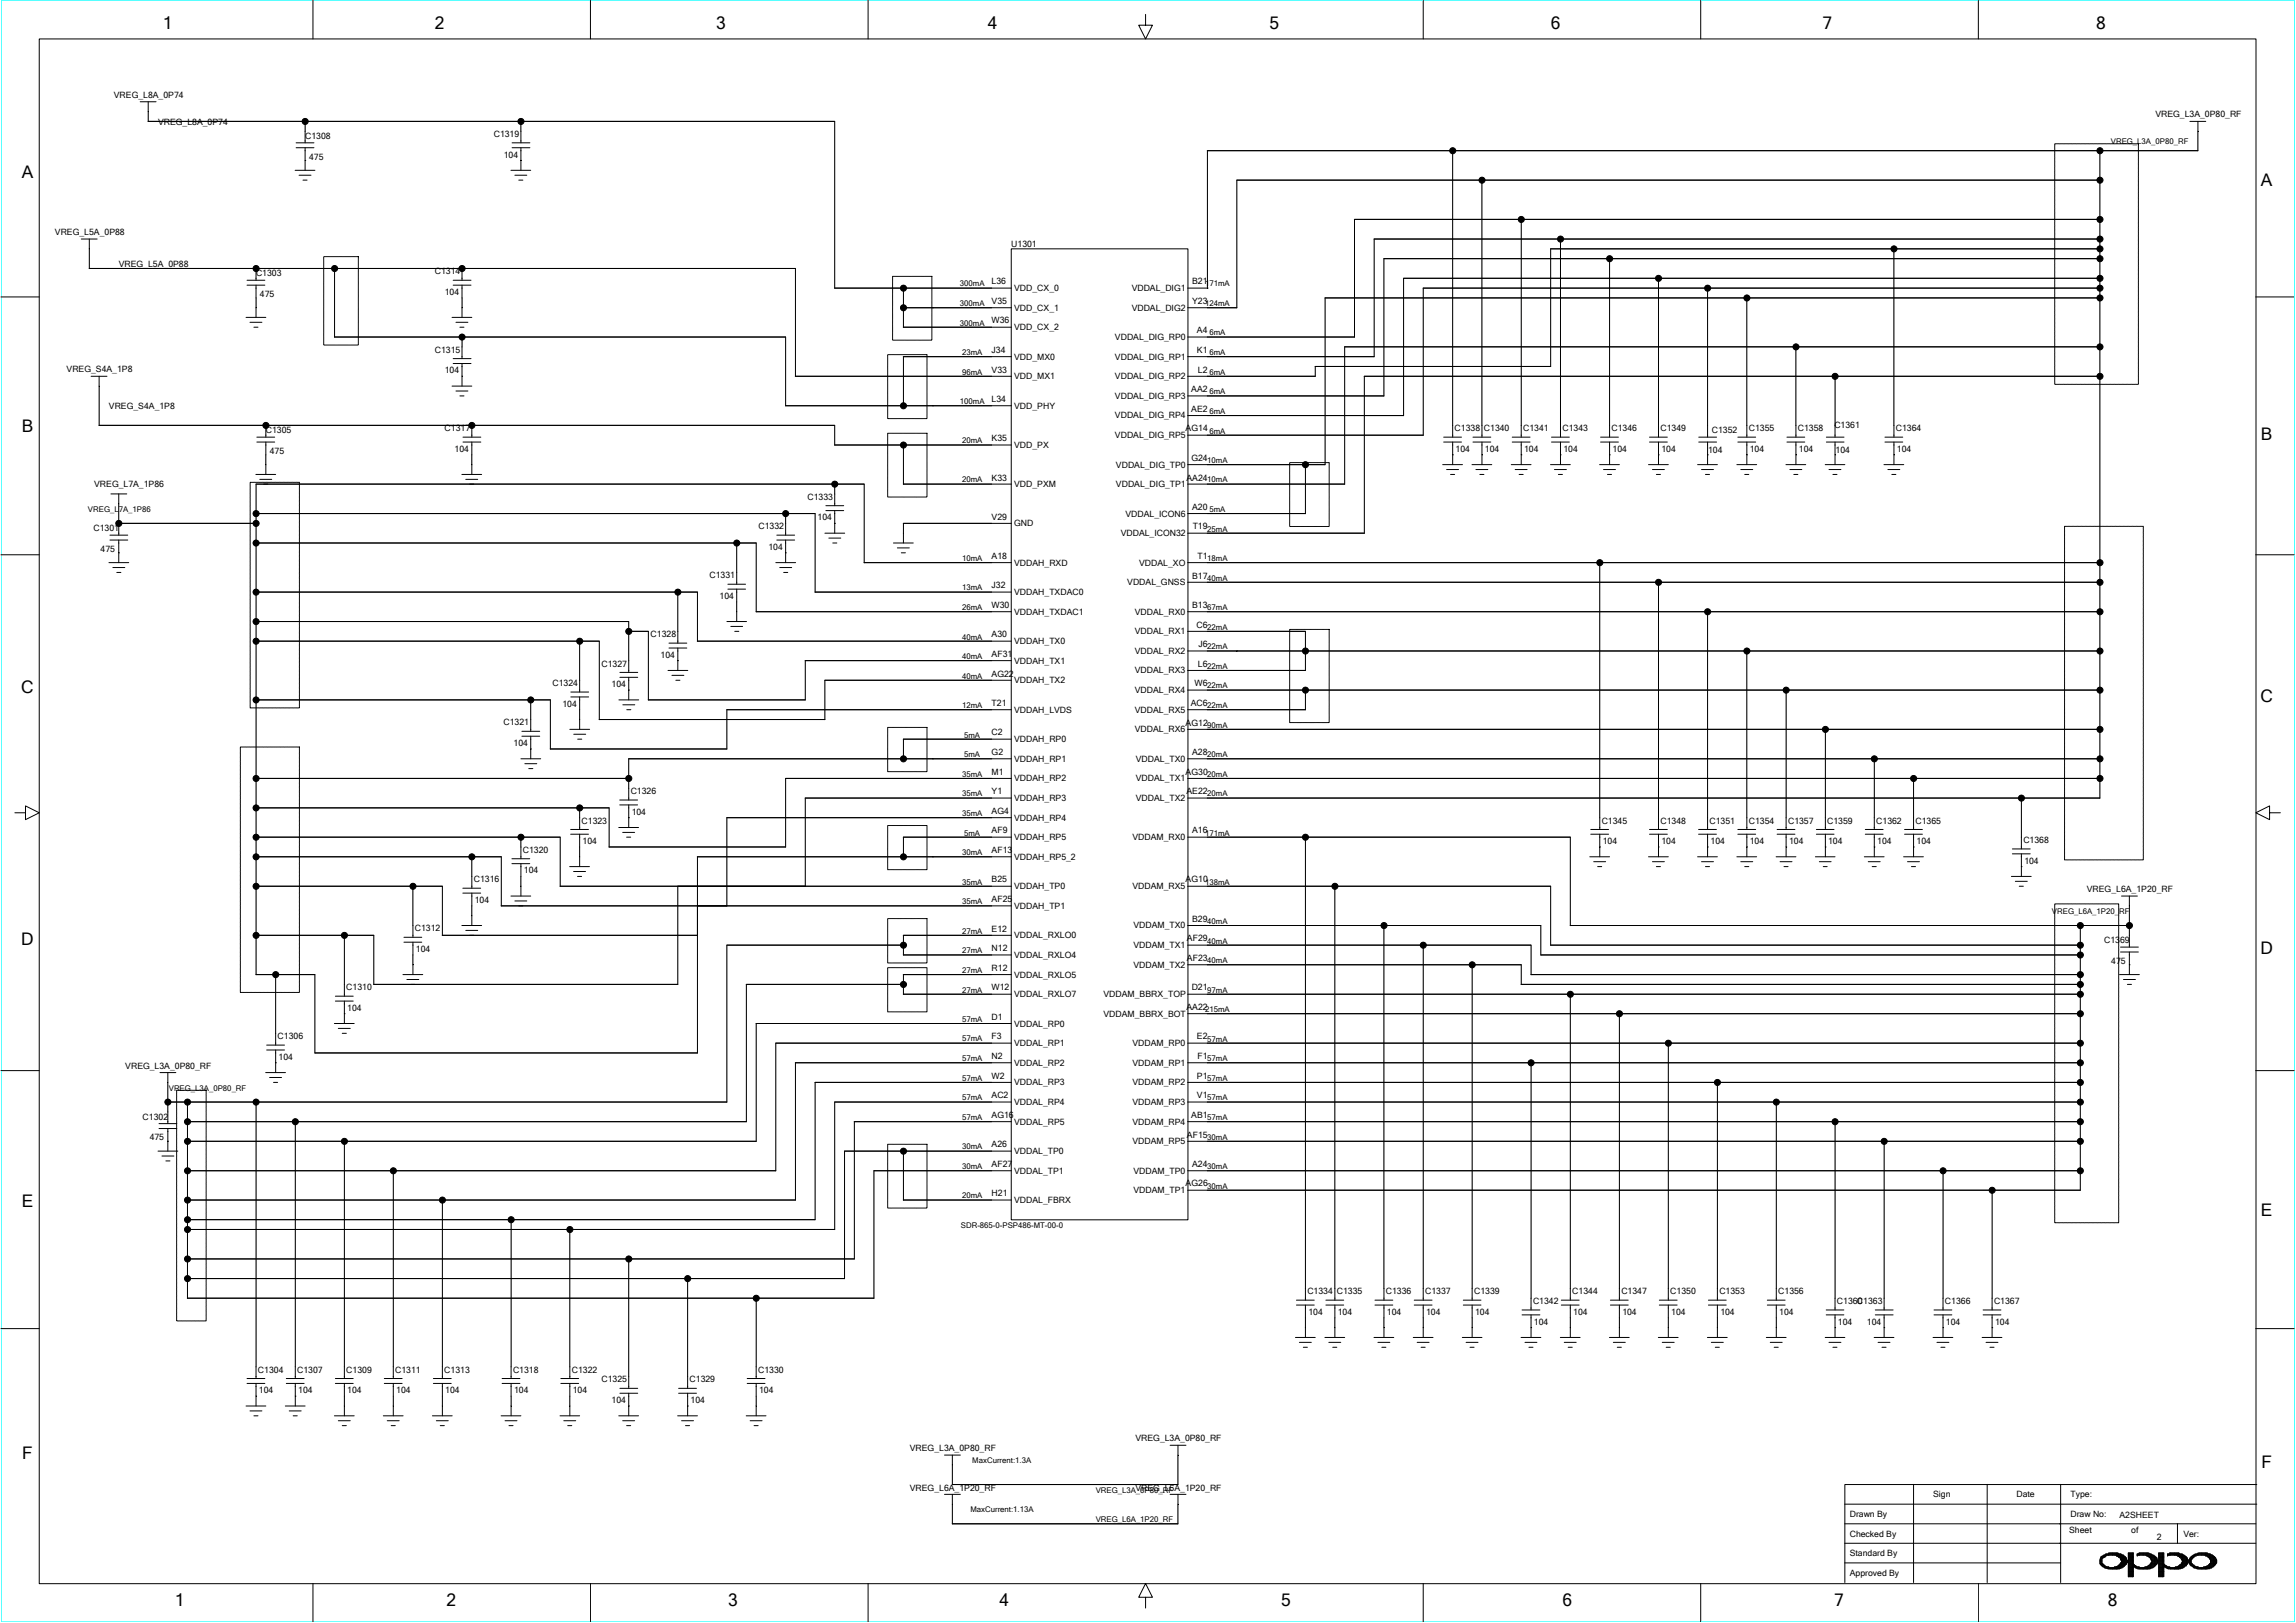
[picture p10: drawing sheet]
<svg xmlns="http://www.w3.org/2000/svg" width="297mm" height="210mm" viewBox="0 0 297 210" stroke-linecap="round" stroke-linejoin="round" font-family="sans-serif">
<defs><g id="words">
<g font-size="2.2">
<text x="21.1" y="3.8">1</text>
<text x="56.2" y="3.8">2</text>
<text x="92.7" y="3.8">3</text>
<text x="127.8" y="3.8">4</text>
<text x="164.2" y="3.8">5</text>
<text x="200.6" y="3.8">6</text>
<text x="235.8" y="3.8">7</text>
<text x="271.2" y="3.8">8</text>
<text x="2.8" y="23">A</text>
<text x="292.5" y="24.1">A</text>
<text x="2.8" y="55.8">B</text>
<text x="292.5" y="57">B</text>
<text x="2.7" y="89.7">C</text>
<text x="292.4" y="90.8">C</text>
<text x="2.7" y="122.3">D</text>
<text x="292.4" y="123.5">D</text>
<text x="2.8" y="156.2">E</text>
<text x="292.5" y="157.3">E</text>
<text x="2.9" y="188.8">F</text>
<text x="292.6" y="189.9">F</text>
<text x="22.6" y="207.8">1</text>
<text x="57.8" y="207.8">2</text>
<text x="94.2" y="207.8">3</text>
<text x="129.3" y="207.8">4</text>
<text x="165.7" y="207.8">5</text>
<text x="202.2" y="207.8">6</text>
<text x="237.3" y="207.8">7</text>
<text x="272.7" y="207.8">8</text>
</g>
<g font-size="1.1">
<text x="14.7" y="12.7">VREG_L8A_0P74</text>
<text x="20.4" y="16.1">VREG_L8A_0P74</text>
<text x="39.5" y="18">C1308</text>
<text x="63.9" y="17.7">C1319</text>
<text x="278.8" y="15.2">VREG_L3A_0P80_RF</text>
<text x="40" y="20.6">475</text>
<text x="65.2" y="20.4">104</text>
<text x="7.1" y="30.4">VREG_L5A_0P88</text>
<text x="15.4" y="34.5">VREG_L5A_0P88</text>
<text x="33.1" y="35.8">C1303</text>
<text x="56.3" y="35.5">C1314</text>
<text x="130.8" y="32">U1301</text>
<text x="33.6" y="38.4">475</text>
<text x="57.5" y="38.2">104</text>
<text x="128.3" y="41.8">W36</text>
<text x="128.3" y="39.3">V35</text>
<text x="128.3" y="36.8">L36</text>
<text x="131.2" y="37.7">VDD_CX_0</text>
<text x="131.2" y="40.2">VDD_CX_1</text>
<text x="146.4" y="37.7">VDDAL_DIG1</text>
<text x="146.4" y="40.2">VDDAL_DIG2</text>
<text x="154.2" y="39.3">Y23</text>
<text x="154.2" y="36.8">B21</text>
<text x="56.3" y="45.6">C1315</text>
<text x="128.3" y="45.7">J34</text>
<text x="131.2" y="42.7">VDD_CX_2</text>
<text x="131.2" y="46.5">VDD_MX0</text>
<text x="144.2" y="44">VDDAL_DIG_RP0</text>
<text x="144.2" y="46.5">VDDAL_DIG_RP1</text>
<text x="154.9" y="45.7">K1</text>
<text x="154.9" y="43.1">A4</text>
<text x="8.6" y="48.2">VREG_S4A_1P8</text>
<text x="14.1" y="52.9">VREG_S4A_1P8</text>
<text x="57.5" y="48.3">104</text>
<text x="128.3" y="52">L34</text>
<text x="128.3" y="48.2">V33</text>
<text x="131.2" y="49.1">VDD_MX1</text>
<text x="131.2" y="52.9">VDD_PHY</text>
<text x="144.2" y="49.1">VDDAL_DIG_RP2</text>
<text x="144.2" y="51.6">VDDAL_DIG_RP3</text>
<text x="154.1" y="53.3">AE2</text>
<text x="154.1" y="50.7">AA2</text>
<text x="155" y="48.2">L2</text>
<text x="34.4" y="56">C1305</text>
<text x="34.9" y="58.7">475</text>
<text x="57.5" y="55.8">C1317</text>
<text x="58.8" y="58.5">104</text>
<text x="128.3" y="57.1">K35</text>
<text x="131.2" y="58">VDD_PX</text>
<text x="144.2" y="54.1">VDDAL_DIG_RP4</text>
<text x="144.2" y="56.7">VDDAL_DIG_RP5</text>
<text x="153.4" y="55.8">AG14</text>
<text x="154.1" y="59.6">G24</text>
<text x="188.2" y="55.8">C1338 C1340</text>
<text x="188.3" y="58.5">104</text>
<text x="192.1" y="58.5">104</text>
<text x="197.1" y="55.8">C1341</text>
<text x="197.2" y="58.5">104</text>
<text x="202.1" y="55.8">C1343</text>
<text x="202.3" y="58.5">104</text>
<text x="208.5" y="55.8">C1346</text>
<text x="208.6" y="58.5">104</text>
<text x="214.8" y="55.8">C1349</text>
<text x="214.9" y="58.5">104</text>
<text x="221" y="58.6">104</text>
<text x="221.5" y="56">C1352</text>
<text x="226.2" y="55.8">C1355</text>
<text x="226.4" y="58.5">104</text>
<text x="232.6" y="55.8">C1358</text>
<text x="232.7" y="58.5">104</text>
<text x="237.3" y="55.4">C1361</text>
<text x="237.5" y="58.6">104</text>
<text x="245.3" y="55.8">C1364</text>
<text x="245.4" y="58.5">104</text>
<text x="12.2" y="63">VREG_L7A_1P86</text>
<text x="104.5" y="64.7">C1333</text>
<text x="128.3" y="62.2">K33</text>
<text x="131.2" y="63">VDD_PXM</text>
<text x="144.4" y="60.5">VDDAL_DIG_TP0</text>
<text x="144.4" y="63">VDDAL_DIG_TP1</text>
<text x="153.5" y="62.2">AA24</text>
<text x="154.2" y="66">A20</text>
<text x="12.1" y="68.7">C1301</text>
<text x="13" y="71.4">475</text>
<text x="98.1" y="68.5">C1332</text>
<text x="99.4" y="71.1">104</text>
<text x="105.8" y="67.3">104</text>
<text x="128.3" y="67.2">V29</text>
<text x="131.2" y="68.1">GND</text>
<text x="145" y="69.4">VDDAL_ICON32</text>
<text x="145.6" y="66.8">VDDAL_ICON6</text>
<text x="154.3" y="68.5">T19</text>
<text x="91.8" y="74.8">C1331</text>
<text x="93.1" y="77.5">104</text>
<text x="128.3" y="76.1">J32</text>
<text x="128.3" y="72.3">A18</text>
<text x="131.2" y="73.2">VDDAH_RXD</text>
<text x="131.2" y="77">VDDAH_TXDAC0</text>
<text x="145.8" y="75.7">VDDAL_GNSS</text>
<text x="147.4" y="73.2">VDDAL_XO</text>
<text x="154.2" y="74.8">B17</text>
<text x="154.9" y="72.3">T1</text>
<text x="84.2" y="82.4">C1328</text>
<text x="128.3" y="82.5">A30</text>
<text x="128.3" y="78.7">W30</text>
<text x="131.2" y="79.5">VDDAH_TXDAC1</text>
<text x="131.2" y="83.4">VDDAH_TX0</text>
<text x="146.8" y="79.5">VDDAL_RX0</text>
<text x="146.8" y="82.1">VDDAL_RX1</text>
<text x="154.2" y="78.7">B13</text>
<text x="154.8" y="81.2">C6</text>
<text x="155" y="83.7">J6</text>
<text x="71.5" y="88.8">C1324</text>
<text x="77.8" y="86.2">C1327</text>
<text x="79.1" y="88.9">104</text>
<text x="85.5" y="85.1">104</text>
<text x="128.3" y="87.5">AG22</text>
<text x="128.3" y="85">AF31</text>
<text x="131.2" y="85.9">VDDAH_TX1</text>
<text x="131.2" y="88.4">VDDAH_TX2</text>
<text x="146.8" y="84.6">VDDAL_RX2</text>
<text x="146.8" y="87.1">VDDAL_RX3</text>
<text x="146.8" y="89.7">VDDAL_RX4</text>
<text x="154.6" y="88.8">W6</text>
<text x="155" y="86.3">L6</text>
<text x="65.1" y="93.9">C1321</text>
<text x="72.8" y="91.4">104</text>
<text x="128.3" y="95.1">C2</text>
<text x="128.3" y="91.3">T21</text>
<text x="131.2" y="92.2">VDDAH_LVDS</text>
<text x="146.8" y="92.2">VDDAL_RX5</text>
<text x="146.8" y="94.8">VDDAL_RX6</text>
<text x="153.4" y="93.9">AG12</text>
<text x="154" y="91.3">AC6</text>
<text x="66.4" y="96.5">104</text>
<text x="128.3" y="100.2">M1</text>
<text x="128.3" y="97.7">G2</text>
<text x="131.2" y="96">VDDAH_RP0</text>
<text x="131.2" y="98.6">VDDAH_RP1</text>
<text x="131.2" y="101.1">VDDAH_RP2</text>
<text x="146.9" y="98.6">VDDAL_TX0</text>
<text x="146.9" y="101.1">VDDAL_TX1</text>
<text x="153.4" y="100.2">AG30</text>
<text x="154.2" y="97.7">A28</text>
<text x="75.2" y="106.6">C1323</text>
<text x="81.6" y="102.7">C1326</text>
<text x="81.7" y="105.4">104</text>
<text x="128.3" y="107.8">AF9</text>
<text x="128.3" y="105.3">AG4</text>
<text x="128.3" y="102.8">Y1</text>
<text x="131.2" y="103.7">VDDAH_RP3</text>
<text x="131.2" y="106.2">VDDAH_RP4</text>
<text x="146.9" y="103.7">VDDAL_TX2</text>
<text x="153.5" y="102.8">AE22</text>
<text x="154.2" y="107.8">A16</text>
<text x="207.2" y="106.6">C1345</text>
<text x="214.8" y="106.6">C1348</text>
<text x="221.2" y="106.6">C1351</text>
<text x="226.2" y="106.6">C1354</text>
<text x="231.3" y="106.6">C1357</text>
<text x="236.4" y="106.6">C1359</text>
<text x="242.7" y="106.6">C1362</text>
<text x="247.8" y="106.6">C1365</text>
<text x="67.6" y="110.3">C1320</text>
<text x="67.8" y="113">104</text>
<text x="75.4" y="109.2">104</text>
<text x="128.3" y="110.4">AF13</text>
<text x="131.2" y="108.7">VDDAH_RP5</text>
<text x="131.2" y="111.2">VDDAH_RP5_2</text>
<text x="146.5" y="108.7">VDDAM_RX0</text>
<text x="207.3" y="109.2">104</text>
<text x="214.9" y="109.2">104</text>
<text x="221.3" y="109.2">104</text>
<text x="226.4" y="109.2">104</text>
<text x="231.5" y="109.2">104</text>
<text x="236.5" y="109.2">104</text>
<text x="242.9" y="109.2">104</text>
<text x="247.9" y="109.2">104</text>
<text x="261.8" y="109.1">C1368</text>
<text x="261.9" y="111.7">104</text>
<text x="61.3" y="114.2">C1316</text>
<text x="61.4" y="116.8">104</text>
<text x="128.3" y="116.7">AF25</text>
<text x="128.3" y="114.2">B25</text>
<text x="131.2" y="115.1">VDDAH_TP0</text>
<text x="131.2" y="117.6">VDDAH_TP1</text>
<text x="146.5" y="115.1">VDDAM_RX5</text>
<text x="153.4" y="114.2">AG10</text>
<text x="154.2" y="119.3">B29</text>
<text x="270" y="115.4">VREG_L6A_1P20_RF</text>
<text x="53.7" y="120.5">C1312</text>
<text x="53.8" y="123.2">104</text>
<text x="128.3" y="125.6">R12</text>
<text x="128.3" y="123.1">N12</text>
<text x="128.3" y="120.5">E12</text>
<text x="131.2" y="121.4">VDDAL_RXLO0</text>
<text x="131.2" y="124">VDDAL_RXLO4</text>
<text x="146.6" y="120.1">VDDAM_TX0</text>
<text x="146.6" y="122.7">VDDAM_TX1</text>
<text x="146.6" y="125.2">VDDAM_TX2</text>
<text x="153.6" y="124.3">AF23</text>
<text x="153.6" y="121.8">AF29</text>
<text x="272.2" y="122">C1369</text>
<text x="273.1" y="124.7">475</text>
<text x="44.8" y="128.1">C1310</text>
<text x="44.9" y="130.8">104</text>
<text x="128.3" y="131.9">D1</text>
<text x="128.3" y="128.1">W12</text>
<text x="131.2" y="126.5">VDDAL_RXLO5</text>
<text x="131.2" y="129">VDDAL_RXLO7</text>
<text x="142.8" y="129">VDDAM_BBRX_TOP</text>
<text x="142.8" y="131.5">VDDAM_BBRX_BOT</text>
<text x="153.5" y="130.7">AA22</text>
<text x="154.2" y="128.1">D21</text>
<text x="35.9" y="134.5">C1306</text>
<text x="36" y="137.1">104</text>
<text x="128.3" y="137">N2</text>
<text x="128.3" y="134.5">F3</text>
<text x="131.2" y="132.8">VDDAL_RP0</text>
<text x="131.2" y="135.3">VDDAL_RP1</text>
<text x="131.2" y="137.9">VDDAL_RP2</text>
<text x="146.5" y="135.3">VDDAM_RP0</text>
<text x="146.5" y="137.9">VDDAM_RP1</text>
<text x="154.9" y="134.5">E2</text>
<text x="154.9" y="137">F1</text>
<text x="16.2" y="138.3">VREG_L3A_0P80_RF</text>
<text x="128.3" y="142.1">AC2</text>
<text x="128.3" y="139.6">W2</text>
<text x="131.2" y="140.4">VDDAL_RP3</text>
<text x="131.2" y="143">VDDAL_RP4</text>
<text x="146.5" y="140.4">VDDAM_RP2</text>
<text x="146.5" y="143">VDDAM_RP3</text>
<text x="154.9" y="142.1">V1</text>
<text x="154.9" y="139.6">P1</text>
<text x="18.5" y="144.9">C1302</text>
<text x="19.4" y="147.5">475</text>
<text x="128.3" y="148.4">A26</text>
<text x="128.3" y="144.6">AG16</text>
<text x="131.2" y="145.5">VDDAL_RP5</text>
<text x="131.2" y="149.3">VDDAL_TP0</text>
<text x="146.5" y="145.5">VDDAM_RP4</text>
<text x="146.5" y="148">VDDAM_RP5</text>
<text x="153.6" y="147.2">AF15</text>
<text x="154.1" y="144.6">AB1</text>
<text x="128.3" y="154.8">H21</text>
<text x="128.3" y="151">AF27</text>
<text x="131.2" y="151.9">VDDAL_TP1</text>
<text x="131.2" y="155.6">VDDAL_FBRX</text>
<text x="146.6" y="151.9">VDDAM_TP0</text>
<text x="146.6" y="154.4">VDDAM_TP1</text>
<text x="153.4" y="153.5">AG26</text>
<text x="154.2" y="151">A24</text>
<text x="169.1" y="167.4">C1334 C1335</text>
<text x="179.3" y="167.4">C1336</text>
<text x="184.4" y="167.4">C1337</text>
<text x="190.7" y="167.4">C1339</text>
<text x="203.4" y="167.4">C1344</text>
<text x="209.8" y="167.4">C1347</text>
<text x="216.1" y="167.4">C1350</text>
<text x="222.4" y="167.4">C1353</text>
<text x="230.1" y="167.4">C1356</text>
<text x="169.3" y="170.1">104</text>
<text x="173.1" y="170.1">104</text>
<text x="179.4" y="170.1">104</text>
<text x="184.5" y="170.1">104</text>
<text x="190.8" y="170.1">104</text>
<text x="198.3" y="168.7">C1342</text>
<text x="198.5" y="171.4">104</text>
<text x="203.5" y="170.1">104</text>
<text x="209.9" y="170.1">104</text>
<text x="216.2" y="170.1">104</text>
<text x="222.6" y="170.1">104</text>
<text x="230.2" y="170.1">104</text>
<text x="237.7" y="168.7">C1360</text>
<text x="237.8" y="171.4">104</text>
<text x="240.2" y="168.7">C1363</text>
<text x="241.5" y="171.4">104</text>
<text x="251.6" y="168.7">C1366</text>
<text x="251.8" y="171.4">104</text>
<text x="258" y="168.7">C1367</text>
<text x="258.1" y="171.4">104</text>
<text x="33.4" y="177.6">C1304</text>
<text x="38.5" y="177.6">C1307</text>
<text x="44.8" y="177.6">C1309</text>
<text x="51.1" y="177.6">C1311</text>
<text x="57.5" y="177.6">C1313</text>
<text x="66.4" y="177.6">C1318</text>
<text x="74" y="177.6">C1322</text>
<text x="77.8" y="178.9">C1325</text>
<text x="89.2" y="178.9">C1329</text>
<text x="98.1" y="177.6">C1330</text>
<text x="33.5" y="180.3">104</text>
<text x="38.6" y="180.3">104</text>
<text x="44.9" y="180.3">104</text>
<text x="51.3" y="180.3">104</text>
<text x="57.6" y="180.3">104</text>
<text x="66.5" y="180.3">104</text>
<text x="74.1" y="180.3">104</text>
<text x="79.1" y="181.5">104</text>
<text x="89.3" y="181.5">104</text>
<text x="98.2" y="180.3">104</text>
<text x="117.7" y="187.7">VREG_L3A_0P80_RF</text>
<text x="146.9" y="186.5">VREG_L3A_0P80_RF</text>
<text x="117.7" y="192.8">VREG_L6A_1P20_RF</text>
<text x="146.9" y="192.8">VREG_L6A_1P20_RF</text>
<text x="239.3" y="196.3">Drawn By</text>
<text x="250.1" y="193.7">Sign</text>
<text x="260.9" y="193.7">Date</text>
<text x="267.9" y="193.7">Type:</text>
<text x="267.9" y="196.3">Draw No:</text>
<text x="274.2" y="196.4">A2SHEET</text>
<text x="239.3" y="198.8">Checked By</text>
<text x="239.3" y="201.3">Standard By</text>
<text x="239.3" y="203.9">Approved By</text>
<text x="267.7" y="198.3">Sheet</text>
<text x="275.7" y="198.3">of</text>
<text x="279" y="199.2">2</text>
<text x="282.5" y="198.8">Ver:</text>
</g>
<g font-size="1">
<text x="273.1" y="18.6">VREG_L3A_0P80_RF</text>
<text x="124.2" y="37.1">300mA</text>
<text x="124.2" y="39.6">300mA</text>
<text x="155.9" y="37.1">171mA</text>
<text x="155.9" y="39.6">124mA</text>
<text x="124.2" y="42.1">300mA</text>
<text x="124.5" y="45.9">23mA</text>
<text x="156.5" y="43.4">6mA</text>
<text x="156.5" y="45.9">6mA</text>
<text x="124.2" y="52.3">100mA</text>
<text x="124.5" y="48.5">96mA</text>
<text x="156.5" y="48.5">6mA</text>
<text x="156.5" y="51">6mA</text>
<text x="156.5" y="53.6">6mA</text>
<text x="124.5" y="57.4">20mA</text>
<text x="156.2" y="59.9">10mA</text>
<text x="156.5" y="56.1">6mA</text>
<text x="124.5" y="62.4">20mA</text>
<text x="156.2" y="62.4">10mA</text>
<text x="11.4" y="66.2">VREG_L7A_1P86</text>
<text x="156.2" y="68.8">25mA</text>
<text x="156.5" y="66.2">5mA</text>
<text x="124.5" y="72.6">10mA</text>
<text x="124.5" y="76.4">13mA</text>
<text x="156.2" y="75.1">40mA</text>
<text x="156.2" y="72.6">18mA</text>
<text x="124.5" y="78.9">26mA</text>
<text x="124.5" y="82.7">40mA</text>
<text x="156.2" y="81.5">22mA</text>
<text x="156.2" y="78.9">67mA</text>
<text x="124.5" y="85.3">40mA</text>
<text x="124.5" y="87.8">40mA</text>
<text x="156.2" y="84">22mA</text>
<text x="156.2" y="86.5">22mA</text>
<text x="156.2" y="89.1">22mA</text>
<text x="124.5" y="91.6">12mA</text>
<text x="124.7" y="95.4">5mA</text>
<text x="156.2" y="91.6">22mA</text>
<text x="156.2" y="94.1">90mA</text>
<text x="124.5" y="100.5">35mA</text>
<text x="124.7" y="98">5mA</text>
<text x="156.2" y="98">20mA</text>
<text x="156.2" y="100.5">20mA</text>
<text x="124.5" y="103">35mA</text>
<text x="124.5" y="105.6">35mA</text>
<text x="156.2" y="103">20mA</text>
<text x="124.5" y="110.6">30mA</text>
<text x="124.7" y="108.1">5mA</text>
<text x="155.9" y="108.1">171mA</text>
<text x="124.5" y="114.4">35mA</text>
<text x="124.5" y="117">35mA</text>
<text x="155.9" y="114.4">138mA</text>
<text x="156.2" y="119.5">40mA</text>
<text x="265.5" y="118.3">VREG_L6A_1P20_RF</text>
<text x="124.5" y="120.8">27mA</text>
<text x="124.5" y="123.3">27mA</text>
<text x="124.5" y="125.9">27mA</text>
<text x="156.2" y="122.1">40mA</text>
<text x="156.2" y="124.6">40mA</text>
<text x="124.5" y="128.4">27mA</text>
<text x="155.9" y="130.9">215mA</text>
<text x="156.2" y="128.4">97mA</text>
<text x="124.5" y="132.2">57mA</text>
<text x="124.5" y="134.7">57mA</text>
<text x="124.5" y="137.3">57mA</text>
<text x="156.2" y="134.7">57mA</text>
<text x="156.2" y="137.3">57mA</text>
<text x="21.8" y="141.1">VREG_L3A_0P80_RF</text>
<text x="124.5" y="139.8">57mA</text>
<text x="124.5" y="142.4">57mA</text>
<text x="156.2" y="139.8">57mA</text>
<text x="156.2" y="142.4">57mA</text>
<text x="124.5" y="144.9">57mA</text>
<text x="124.5" y="148.7">30mA</text>
<text x="156.2" y="144.9">57mA</text>
<text x="156.2" y="147.4">30mA</text>
<text x="124.5" y="155">20mA</text>
<text x="124.5" y="151.3">30mA</text>
<text x="156.2" y="151.3">30mA</text>
<text x="156.2" y="153.8">30mA</text>
<text x="124.3" y="158.9">SDR-865-0-PSP486-MT-00-0</text>
<text x="125.8" y="189.3">MaxCurrent:1.3A</text>
<text x="125.5" y="195.7">MaxCurrent:1.13A</text>
<text x="141.7" y="193.1">VREG_L3A_0P80_RF</text>
<text x="141.7" y="196.9">VREG_L6A_1P20_RF</text>
</g>
</g></defs>
<path d="M.1 0h296.8v209.8h-296.8z" fill="none" stroke="#0ff" stroke-width=".13"/>
<g fill="none" stroke="#000" stroke-width=".13">
<path d="M5.1 5h286.8v199.9h-286.8zM18.1 13.2h2.1M19.2 15.7h88.8v21.6M19.2 13.2v2.5M38.3 19.1h2.3M38.3 18.5h2.3M39.5 15.7v2.8M39.5 19.1v2.9M40.5 .1v4.9M66.2 19.1h2.4M66.2 18.5h2.4M67.4 19.1v2.9"/>
<path d="M67.4 15.7v2.8M76.4 .1v4.9M112.3 .1v4.9M148.2 1.9v1.4h.9l-.9 1.7-.9-1.7h.9M156.2 19.5v17.8M184.1 .1v4.9M187.9 19.5v37.1M220 .1v4.9M255.9 .1v4.9M265.8 18.6h10.8v31.1h-10.8zM271.7 19.5v83.8M283.3 15.7h2.1"/>
<path d="M284.3 15.7v3.8h-128.1M.1 38.4h5M10.5 30.9h2.1M11.5 34.7h91.4v14M11.6 30.9v3.9M32 36.9h2.3M32 36.3h2.3M33.1 34.7v1.6M33.1 36.9v4.2M38.2 22h2.5M38.7 22.7h1.5M39.2 23.3h.5"/>
<path d="M41.9 33.2h4.5v11.4h-4.5zM43.3 34.7v8.9M58.6 36.9h2.3M58.6 36.3h2.3M59.8 34.7v1.6M59.8 36.9v4.2M66.1 22h2.6M66.6 22.7h1.6M67.1 23.3h.5M108 37.3h22.8M115.5 35.8h5.1v8.2h-5.1zM116.9 39.8h13.9"/>
<path d="M116.9 37.3v5.1M130.8 32.2h22.9v125.6h-22.9zM153.6 37.3h2.6M160 39.8h-6.4M175.2 28.4h96.5M175.2 28.4v15.2M177.8 30.9h93.9M177.8 30.9v15.2h-24.2M179 33.5h92.7M179 33.5v17.7h-25.4M184.1 37.3h87.6M184.1 37.3v19h-30.5"/>
<path d="M191.7 23.3v33.3M196.8 28.4v28.2M200.6 32.2h71.1M200.6 32.2v15.2M201.9 30.9v25.7M208.2 33.5v23.1M214.6 36v20.6M220.9 37.3v19.3M226 38.5v18.1M245 32.2v24.4M271.7 23.3h-111.7v16.5M271.7 38.5h-100.3v21.6h-17.8"/>
<path d="M271.7 36h-90.1v17.8M291.8 38.4h5M11.8 48.7h2M12.8 48.7v6.4l95.2-.1v2.6M31.8 41.1h2.6M32.3 41.7h1.6M32.8 42.3h.6M33.2 57.2h2.3M33.2 56.6h2.3M34.4 55v1.6M34.4 57.2v4.2M43.3 43.6h58.3v8.9"/>
<path d="M58.5 41.1h2.5M58.5 50h2.5M58.6 47h2.3M58.6 46.4h2.3M59 41.7h1.5M59 50.6h1.5M59.5 42.3h.5M59.5 51.2h.5M59.8 47v3M59.8 43.6v2.8M59.9 57.2h2.3M59.9 56.6h2.3"/>
<path d="M61 55v1.6M61 57.2v4.2M101.6 52.5h29.2M102.9 48.7h27.9M108 57.6h22.8M114.8 45.9h5.1v8.3h-5.1zM114.8 56h5.1v8.3h-5.1zM116.9 42.3h13.9M116.9 46.1h13.9M116.9 46.1v6.4M116.9 57.6v5.1M166.9 59.9h5.1v8.2h-5.1z"/>
<path d="M170.1 47.4h30.5M170.2 48.7h-16.6M170.2 47.4v1.3M173.9 44.9h97.8M174 44.9v17.8M175.2 43.6h-21.6M181.6 53.8h-28M186.8 57.2h2.3M186.8 56.6h2.3M187.9 57.2v2.9M190.6 57.2h2.3M190.6 56.6h2.3"/>
<path d="M191.7 57.2v2.9M195.6 57.2h2.3M195.6 56.6h2.3M196.8 57.2v2.9M200.7 57.2h2.3M200.7 56.6h2.3M201.9 57.2v2.9M207.1 57.2h2.3M207.1 56.6h2.3M208.2 57.2v2.9M213.4 57.2h2.3M213.4 56.6h2.3"/>
<path d="M214.6 57.2v2.9M219.8 57.2h2.3M219.8 56.6h2.3M220.9 57.2v2.9M224.8 57.2h2.3M224.8 56.6h2.3M226 57.2v2.9M231.2 57.2h2.3M231.2 56.6h2.3M232.3 44.9v11.7M232.3 57.2v2.9M236.3 57.2h2.3"/>
<path d="M236.3 56.6h2.3M237.4 57.2v2.9M237.4 48.7v7.9M243.9 57.2h2.3M243.9 56.6h2.3M245 57.2v2.9M271.7 48.7h-95.2v20.3h-22.9M.1 71.8h5M14.1 72.8h2.6M14.2 69.9h2.3M14.2 69.2h2.3M14.3 63.9h2.1"/>
<path d="M14.6 73.4h1.5M15.1 74.1h.5M15.3 67.7h17.8M15.4 63.9v5.3M15.4 69.9v2.9M32.4 62.4h6.3v29.2h-6.3zM33.1 62.6h78.7v10.2M33.1 76.6h57.1v6.4M33.1 70.3h64.7v8.9M33.1 66.4h72.3v10.2M33.1 61.4h2.6M33.1 62.6v63.5"/>
<path d="M33.6 62h1.6M59.8 61.4h2.5M60.3 62h1.5M87.7 76.6v6.6M94.2 76.2h2.3M94.2 75.6h2.3M95.3 70.3v5.3M95.3 76.2v4.2M100.4 72.8h2.5M100.5 69.9h2.3M100.5 69.2h2.3M100.9 73.4h1.5"/>
<path d="M101.4 74.1h.5M101.6 69.9v2.9M101.6 66.4v2.8M106.7 69h2.6M106.8 66.1h2.4M106.8 65.4h2.4M107.2 69.6h1.6M107.7 70.3h.6M108 62.6v2.8M108 66.1v2.9M115.6 70.3h2.5M116.1 70.9h1.5"/>
<path d="M116.6 71.5h.5M116.9 62.6h13.9M116.9 67.7v2.6M130.8 67.7h-13.9M130.8 72.8h-19M130.8 76.6h-25.4M130.8 79.1h-33M168.9 66.4h-15.3M168.9 60.1v6.4M174 62.6h-20.4M186.6 60.1h2.6M187.2 60.7h1.5"/>
<path d="M187.7 61.4h.5M190.4 60.1h2.6M190.9 60.7h1.6M191.4 61.4h.6M195.5 60.1h2.6M196 60.7h1.6M196.5 61.4h.6M200.6 60.1h2.6M201.1 60.7h1.5M201.6 61.4h.5M206.9 60.1h2.6M207 72.8v34.5"/>
<path d="M207.5 60.7h1.5M208 61.4h.5M213.3 60.1h2.5M213.8 60.7h1.5M214.3 61.4h.5M214.6 75.3v32M219.6 60.1h2.6M220.1 60.7h1.6M220.6 61.4h.6M220.9 79.1v28.2M224.7 60.1h2.6M225.2 60.7h1.6"/>
<path d="M225.7 61.4h.5M231.1 60.1h2.5M231.6 60.7h1.5M232.1 61.4h.5M236.1 60.1h2.6M236.6 60.7h1.6M237.1 61.4h.6M243.7 60.1h2.6M244.2 60.7h1.6M244.7 61.4h.6M267.1 68.1h10.2v43.2h-10.2zM271.7 79.1h-118.1"/>
<path d="M271.7 75.3h-118.1M271.7 72.8h-118.1M291.8 71.8h5M31.1 96.6h7.6v31.8h-7.6zM33.1 80.4h48.2v6.6M33.1 90.6h38.1v6.3M33.1 83h44.4v10.1M67.4 98.2h2.6M67.5 95.2h2.3M67.5 94.6h2.3M67.9 98.8h1.5M68.4 99.4h.5"/>
<path d="M68.7 95.2v3M68.7 90.6v4M71.2 96.9h22.8M73.7 94.4h2.6M73.8 90.2h2.4M73.8 89.5h2.4M74.2 95h1.6M74.7 95.6h.6M75 90.2v4.2M75 83v6.5M77.5 93.1h29.2M80.1 90.6h2.5"/>
<path d="M80.2 87.6h2.3M80.2 87h2.3M80.6 91.2h1.5M81.1 91.8h.5M81.3 81.7h2.6v8.9h20.3v-5.1M81.3 87.6v3M81.3 98.2v5.3M86.4 86.7h2.6M86.5 83.8h2.4M86.5 83.2h2.4M86.9 87.4h1.6M87.4 88h.6"/>
<path d="M87.7 83.8v2.9M94 80.4h2.6M94 91.8v5.1M94.5 81h1.6M95.1 81.7h.5M106.7 88v5.1M114.8 94.1h5.1v5.7h-5.1zM116.9 95.6v2.6M130.8 83h-40.6M130.8 85.5h-26.6M130.8 88h-24.1M130.8 91.8h-36.8"/>
<path d="M130.8 95.6h-13.9M130.8 98.2h-49.5M153.6 81.7h15.3v5.1M166.9 81.4h5.1v12.1h-5.1zM168.9 91.8h-15.3M168.9 86.7h-15.3M168.9 89.3v2.5M226 84.2v23.1M231.1 89.3v18M236.2 94.4v12.9M242.5 98.2v9.1M271.7 98.2h-118.1"/>
<path d="M271.7 84.2h-118.1M271.7 89.3h-118.1M271.7 94.4h-118.1M1.9 105.2h1.4v-.9l1.8 .9-1.8 .8v-.8M33.1 100.7h48.2M33.1 104.5h45.7v5.1M33.1 114.7h24.1v6.3M33.1 108.3h39.4v6.4M33.1 110.8h31.8v6.4M53.4 114.7v6.6M59.8 119.7h2.5M59.9 115.5h2.3"/>
<path d="M59.9 114.9h2.3M61 110.8v4.1M61 115.5v4.2M64.8 117.2h66M66.1 115.9h2.6M66.2 111.7h2.3M66.2 111.1h2.3M66.6 116.6h1.6M67.4 108.3v2.8M67.4 111.7v4.2M72.5 114.7h58.3M73.7 112.1h2.6"/>
<path d="M73.8 107.9h2.3M73.8 107.3h2.3M74.2 112.8h1.6M74.7 113.4h.5M75 104.5v2.8M75 107.9v4.2M78.8 109.6h22.8M80 107.1h2.6M80.2 104.1h2.3M80.2 103.5h2.3M80.6 107.7h1.5M81.1 108.3h.5"/>
<path d="M81.3 104.1v3M87.7 114.7v12.7h-39.3v-6.4h-15.3M90.2 110.8h40.6M90.2 110.8v25.4M94 105.8h36.8M94 105.8v11.4M101.6 100.7v8.9M104.2 103.3h26.6M104.2 103.3v11.4M114.8 106.8h5.1v5.7h-5.1zM114.8 118.9h5.1v5.7h-5.1zM116.9 108.3h13.9"/>
<path d="M116.9 108.3v2.6M130.8 100.7h-29.2M153.6 108.3h49.6v11.5M153.6 114.7h47v7.6M153.6 119.7h45.7v3.9M168.9 108.3v59.9M172.7 114.7v53.5M179 119.7v48.5M203.1 119.7h72.4M205.7 110.8h2.5M205.8 107.9h2.3M205.8 107.3h2.3"/>
<path d="M206.2 111.5h1.5M206.7 112.1h.5M207 107.9v2.9M213.3 110.8h2.5M213.4 107.9h2.3M213.4 107.3h2.3M213.8 111.5h1.5M214.3 112.1h.5M214.6 107.9v2.9M219.6 110.8h2.6M219.7 107.9h2.4M219.7 107.3h2.4"/>
<path d="M220.1 111.5h1.6M220.6 112.1h.6M220.9 107.9v2.9M224.7 110.8h2.6M224.8 107.9h2.3M224.8 107.3h2.3M225.2 111.5h1.6M225.7 112.1h.5M226 107.9v2.9M229.8 110.8h2.5M229.9 107.9h2.3M229.9 107.3h2.3"/>
<path d="M230.3 111.5h1.5M230.8 112.1h.5M231.1 107.9v2.9M234.9 110.8h2.5M235 107.9h2.3M235 107.3h2.3M235.4 111.5h1.5M235.9 112.1h.5M236.2 107.9v2.9M241.2 110.8h2.6M241.3 107.9h2.3M241.3 107.3h2.3"/>
<path d="M241.7 111.5h1.5M242.2 112.1h.5M242.5 107.9v2.9M246.3 110.8h2.5M246.4 107.9h2.3M246.4 107.3h2.3M246.8 111.5h1.5M247.3 112.1h.5M247.6 100.7v6.6M247.6 107.9v2.9M260.2 113.4h2.6M260.3 110.5h2.4"/>
<path d="M260.3 109.8h2.4M260.7 114h1.6M261.2 114.7h.6M261.5 103.3v6.5M261.5 110.5v2.9M265.8 116.9h8.3v41.3h-8.3zM269.1 119.7v34.3M271.7 100.7h-118.1M271.7 103.3h-118.1M274.5 115.9h2M275.5 115.9v6.6M293.6 105.2v-.9l-1.8 .9 1.8 .8v-.8h1.4"/>
<path d="M.1 138.5h5M20.7 138.8h2.1M21.7 138.8v6.6M33.1 126.1h7.6v10.1M34.4 138.8h2.5M34.5 135.8h2.3M34.5 135.2h2.3M34.9 139.4h1.5M35.7 135.8v3M35.7 126.1v9.1M40.7 136.2h49.5M43.3 132.4h2.5"/>
<path d="M43.4 129.5h2.3M43.4 128.9h2.3M43.8 133.1h1.5M44.3 133.7h.5M44.6 121v7.9M44.6 129.5v2.9M52.1 126.1h2.6M52.3 121.9h2.3M52.3 121.3h2.3M52.6 126.7h1.6M53.4 121.9v4.2M57.2 121h33"/>
<path d="M60.3 120.4h1.5M94 122.3h22.9M94 122.3v20.3M97.8 132.4h33M97.8 132.4v15.3M102.9 137.5h27.9M102.9 137.5v17.8M114.8 125.2h5.1v5.7h-5.1zM116.9 121h13.9M116.9 123.5h13.9M116.9 126.1h13.9M116.9 128.6h13.9"/>
<path d="M116.9 121v2.6M116.9 126.1v2.6M116.9 127.4h-20.4l.1 17.7M130.8 135h-30.5l.1 16.5M153.6 122.3h44.5v3.8h71M153.6 124.8h43.2v2.6M184.1 122.3v45.9M190.5 124.8v43.4M196.8 127.4h72.3M198.1 137.5v32M199.3 123.5h69.8M200.6 122.3h68.5"/>
<path d="M203.2 128.6v39.6M209.5 131.1v37.1M215.8 135v33.2M269.1 128.6h-115.5M269.1 135h-115.5M269.1 131.1h-115.5M269.1 137.5h-115.5M274.2 126.1h2.6M274.3 123.2h2.3M274.3 122.5h2.3M274.7 126.7h1.6M275.2 127.4h.6"/>
<path d="M275.5 123.2v2.9M291.8 138.5h5M20.4 148.9h2.6M20.6 146h2.3M20.6 145.4h2.3M21 149.6h1.5M21.5 150.2h.5M21.7 142.6h72.3M21.7 146v2.9M22.9 141.1h3.8v29.8h-3.8zM24.2 159.1h83.8M24.2 155.3h78.7"/>
<path d="M24.2 157.8h81.2M24.2 145.1h72.4M24.2 151.5h76.2M24.2 147.7h73.6M24.3 142.6v25.4M33.1 142.6v35.8M35.4 140h.5M38.2 145.1v33.3M44.6 147.7v30.7M50.9 151.5v26.9M57.2 155.3v23.1M66.1 157.8v20.6"/>
<path d="M73.7 159.1v19.3M108 142.6h22.8M108 142.6v16.5M109.2 148.9h21.6M109.3 148.9v16.5M113 151.5h17.8M113.1 151.5v16.5M114.8 148h5.1v8.3h-5.1zM116.9 155.3h13.9M116.9 148.9v6.4M130.8 140h-25.4v17.8M130.8 145.1h-20.3v17.8"/>
<path d="M222.2 140v28.2M229.8 142.6v25.6M237.4 145.1v24.4M243.8 147.7v21.8M251.4 151.5v18M257.7 154v15.5M269.1 140h-115.5M269.1 145.1h-115.5M269.1 147.7h-115.5M269.1 142.6h-115.5M269.1 151.5h-115.5M269.1 154h-115.5"/>
<path d="M.1 171.9h5M24.2 162.9h86.3M24.2 168h88.9M24.2 165.4h85.1M32 179h2.3M32 178.4h2.3M33.1 179v2.9M37 179h2.3M37 178.4h2.3M38.2 179v2.9M43.4 179h2.3M43.4 178.4h2.3"/>
<path d="M44.6 179v4.2M49.7 179h2.3M49.7 178.4h2.3M50.9 179v4.2M56.1 179h2.3M56.1 178.4h2.3M57.2 179v4.2M65 179h2.3M65 178.4h2.3M66.1 179v4.2M72.6 179h2.3M72.6 178.4h2.3"/>
<path d="M73.7 179v4.2M80.2 179.6h2.3M81.3 162.9v16.7M87.8 179.6h2.3M89 165.4v14.2M96.7 179h2.3M96.7 178.4h2.3M97.8 179v4.2M97.8 168v10.4M167.6 173h2.6M167.7 168.8h2.3M167.7 168.2h2.3"/>
<path d="M168.1 173.7h1.5M168.6 174.3h.5M168.9 168.8v4.2M171.4 173h2.6M171.5 168.8h2.3M171.5 168.2h2.3M171.9 173.7h1.6M172.4 174.3h.5M172.7 168.8v4.2M177.8 173h2.5M177.9 168.8h2.3M177.9 168.2h2.3"/>
<path d="M178.3 173.7h1.5M178.8 174.3h.5M179 168.8v4.2M182.8 173h2.6M183 168.8h2.3M183 168.2h2.3M183.3 173.7h1.6M183.9 174.3h.5M184.1 168.8v4.2M189.2 173h2.5M189.3 168.8h2.3M189.3 168.2h2.3"/>
<path d="M189.7 173.7h1.5M190.2 174.3h.5M190.5 168.8v4.2M196.8 173h2.5M196.9 170.1h2.3M196.9 169.5h2.3M197.3 173.7h1.5M197.8 174.3h.5M198.1 170.1v2.9M201.9 173h2.5M202 168.8h2.3M202 168.2h2.3"/>
<path d="M202.4 173.7h1.5M202.9 174.3h.5M203.2 168.8v4.2M208.2 173h2.6M208.3 168.8h2.3M208.3 168.2h2.3M208.7 173.7h1.6M209.2 174.3h.6M209.5 168.8v4.2M214.5 173h2.6M214.7 168.8h2.3M214.7 168.2h2.3"/>
<path d="M215 173.7h1.6M215.6 174.3h.5M215.8 168.8v4.2M220.9 173h2.6M221 168.8h2.3M221 168.2h2.3M221.4 173.7h1.5M221.9 174.3h.5M222.2 168.8v4.2M228.5 173h2.6M228.6 168.8h2.3M228.6 168.2h2.3"/>
<path d="M229 173.7h1.6M229.5 174.3h.6M229.8 168.8v4.2M236.1 173h2.6M236.3 170.1h2.2M236.3 169.5h2.2M236.6 173.7h1.6M237.1 174.3h.6M237.4 170.1v2.9M242.5 173h2.5M242.6 170.1h2.3M242.6 169.5h2.3"/>
<path d="M243 173.7h1.5M243.5 174.3h.5M243.8 170.1v2.9M250.1 173h2.5M250.2 170.1h2.3M250.2 169.5h2.3M250.6 173.7h1.5M251.1 174.3h.5M251.4 170.1v2.9M256.4 173h2.6M256.6 170.1h2.3M256.6 169.5h2.3"/>
<path d="M256.9 173.7h1.6M257.4 174.3h.6M257.7 170.1v2.9M291.8 171.9h5M31.8 181.9h2.6M32.3 182.5h1.6M32.8 183.2h.6M36.9 181.9h2.6M37.4 182.5h1.6M37.9 183.2h.6M43.3 183.2h2.5M43.8 183.8h1.5"/>
<path d="M44.3 184.4h.5M49.6 183.2h2.6M50.1 183.8h1.5M50.6 184.4h.5M55.9 183.2h2.6M56.4 183.8h1.6M57 184.4h.5M64.8 183.2h2.6M65.3 183.8h1.6M65.8 184.4h.6M72.5 183.2h2.5M72.9 183.8h1.6"/>
<path d="M73.4 184.4h.6M80 183.2h2.6M80.2 180.3h2.3M80.6 183.8h1.5M81.1 184.4h.5M81.3 180.3v2.9M87.7 183.2h2.5M87.8 180.3h2.3M88.2 183.8h1.5M88.7 184.4h.5M89 180.3v2.9M96.5 183.2h2.6"/>
<path d="M97 183.8h1.6M97.6 184.4h.5M122.2 188.3h2M122.2 193.3h2M123.2 197.1h29.2M123.2 192.1h29.2M123.2 188.3v3.8M123.2 193.3v3.9M151.4 193.3h2M151.4 187h2M152.4 187v5.1M152.4 193.3v3.9"/>
<path d="M238.7 194.6h53.3M247.6 192v12.7M257.1 192v12.7M266.6 192v12.7M281.7 197.1v2.6M291.8 199.7h-53.1M291.8 197.1h-53.1M292 192.1h-53.3v12.6M40.5 204.9v4.9M76.4 204.9v4.9M112.3 204.9v4.9M148.2 206.7h.9l-.9-1.8-.9 1.8h.9v1.3"/>
<path d="M184.1 204.9v4.9M220 204.9v4.9M238.7 202.2h27.9M255.9 204.9v4.9M271.7 201.7h.2M271.7 201.8h.2M271.7 202h.2M271.7 202.1h.2M271.7 202.2h.2v.4h.4M271.7 202.3h.4M271.8 201.6h.3M271.8 201.4h.1v-.1l.5-.2 .5-.2h1.1l.1 .2h.4v.1h.2v.1l.3 .1v.2h.1v.2h.1v.4h-.1a1.41 1.41 0 0 1-1.6 .8 2.59 2.59 0 0 1-1.4-.3l-.2-.2-.2-.2v-.5z"/>
<path d="M271.9 201.4v.3M272.1 202.7h.4M272.1 202.3v.3M272.2 201.2v.3M272.2 202.5v.2M272.2 201.4h.1l.3-.2h1.1l.5 .4h.1v.2h.2v.4h-.2v.1l-.2 .2v.1l-.5 .1-.2 .1h-.6v-.1h-.2l-.5-.2v-.2h-.2v-.6zM272.3 202.6v.2h2.3M272.3 201.4h-.5v1.1h.4M272.4 202.7v.2M272.5 201.3h-.4v.3M272.6 201.1v.1M272.6 202.7v.2"/>
<path d="M272.7 201.1v.1M272.7 202.7v.3M272.8 202.7v.3M272.8 201.2h-.5v.3M272.9 203h1.1M272.9 200.9v.3M272.9 202.8v.2M273.1 200.9v.3M273.1 202.8v.2M273.2 200.9v.3M273.2 202.8v.2M273.3 200.9v.3"/>
<path d="M273.3 202.8v.2M273.4 200.9v.3M273.4 202.8v.2M273.6 201.2h1M273.6 200.9v.3M273.6 202.7v.3M273.7 200.9v.3M273.7 202.7v.3M273.8 201.3h.9M273.8 200.9v.4M274 200.9v.4M274 202.6v.4"/>
<path d="M274 200.9h-1.2v.3M274.1 201.4h.9v1.1h-.8v.5M274.1 200.9v.6M274.2 201.1v.4M274.3 201.6h.8v.8l-.9-.1M274.3 201.7h.8M274.3 201.8h.8M274.3 201.1v.6M274.4 201.1h-2v.2M274.5 202h.7M274.5 202.1h.7M274.5 201.2v1.7"/>
<path d="M274.6 201.2v1.5M274.7 201.2v1.5M274.7 202.7h-.9v.3M274.8 201.3l.1 1.3h-.8v.4M275.1 202.2h-.8v.7M275.2 202v.1M275.3 200.9h.7M275.4 201.1h.6M275.4 201.2h.6M275.4 201.3h.6M275.4 201.4h.6M275.4 201.6h.6"/>
<path d="M275.4 201.7h.6M275.4 201.8h.6M275.4 202h.6M275.4 202.7h1M275.4 202.8h.6M275.4 202.6h.9M275.4 203h.6M275.4 203.1h.6M275.4 203.2h.6M275.4 203.3h.6M275.4 203.5h.6M275.4 203.6h.6"/>
<path d="M275.4 202.1h.6M275.4 202.2h.6M275.4 202.3h.6M275.4 202.5h.7M275.4 203.7h.6M275.4 204h.6M275.4 203.9h.6M275.4 200.9v3.1M275.5 200.9v3.1M275.6 200.9v3.1M275.7 200.9v3.1M275.9 200.9v3.1"/>
<path d="M276 200.9v3.1M276.1 202.5v.2M276.2 202.6v.2h2.3M276.4 202.7v.2M276.5 201v.3v-.1h1.1l.2 .1h.2l.3 .5h.1v.4h-.1v.1l-.3 .2v.1l-.5 .1-.1 .1h-.6v-.1h-.4v-.1h-.2l-.2-.3M276.5 201.2h.3M276.5 202.7v.2M276.6 201.1v.1M276.6 202.7v.3M276.8 202.7v.3M276.9 203h1M276.9 200.9v.3"/>
<path d="M276.9 202.8v.2M277 200.9v.3M277 202.8v.2M277.1 200.9v.3M277.1 202.8v.2M277.3 200.9v.3M277.3 202.8v.2M277.4 200.9v.3M277.4 202.8v.2M277.5 201.2h1v1.5M277.5 200.9v.3M277.5 202.7v.3"/>
<path d="M277.6 200.9v.3M277.6 202.7v.3M277.8 201.3h.9M277.8 200.9v.4M277.9 200.9v.4M277.9 202.6v.4M277.9 200.9h-1.1v.3M278 201.4h.9M278 200.9v.6M278.1 202.3h1M278.1 201.1v.4M278.3 201.6h.8"/>
<path d="M278.3 201.7h.8M278.3 201.8h.8M278.3 201.7v-.6h-1.8l.3-.2h1.2v.2h.3l.5 .2v.1l.2 .2v.2h.2v.4h-.2v.1l-.3 .4-.6 .3h-1.6l-.5-.4M278.4 202h.8M278.4 202.1h.8M278.4 201.2v1.7M278.7 201.2v1.5h-.9v.3M278.8 201.3v1.3h-.8v.4M278.9 201.4v1.1M278.9 202.5h-.8v.5M279 201.6v.8M279.1 202.2h-.8v.7"/>
<path d="M279.2 202v.1M279.3 201.1h.6M279.3 201.2h.6M279.3 201.3h.6M279.3 201.4h.6M279.3 201.6h.6M279.3 201.7h.6M279.3 201.8h.6M279.3 202h.6M279.3 202.8h.6M279.3 202.6h.9v.1M279.3 202.7h1"/>
<path d="M279.3 203h.6M279.3 203.1h.6M279.3 203.2h.6M279.3 203.3h.6M279.3 203.5h.6M279.3 203.6h.6M279.3 202.1h.6M279.3 202.2h.6M279.3 202.3h.6M279.3 202.5h.8v.2M279.3 203.7h.6M279.3 204h.6"/>
<path d="M279.3 203.9h.6M279.4 200.9v3.1M279.5 200.9v3.1M279.7 200.9v3.1M279.8 200.9v3.1M279.9 200.9v3.1M279.9 200.9h-.6v3.1M280.2 202.8h2.3M280.3 202.6v.3M280.4 201.2h.3M280.4 201v.3v-.1h1.2l.2 .1 .4 .4v.1h.1v.4h-.1v.1l-.2 .2v.1l-.5 .1-.2 .1-1-.1v-.1l-.4-.1v-.2M280.4 202.7v.2"/>
<path d="M280.6 201.1v.1M280.6 202.7v.3M280.7 201.2v-.3h1.2l-.1 .4M280.7 202.7v.3M280.8 203h1.1M280.8 200.9v.3M280.8 202.8v.2M280.9 200.9v.3M280.9 202.8v.2M281.1 200.9v.3M281.1 202.8v.2M281.2 200.9v.3"/>
<path d="M281.2 202.8v.2M281.3 200.9v.3M281.3 202.8v.2M281.4 201.2h1.1M281.5 200.9v.3M281.5 202.7v.3M281.6 200.9v.3M281.6 202.7v.3M281.7 201.3h.9M281.7 200.9v.3M281.8 202.6v.4M282 201.4h.9"/>
<path d="M282 201.1v.4M282.1 201.1v.4M282.2 201.6h.8M282.2 201.7h.8M282.2 202.2h.9M282.2 201.6v-.5h-1.8l.3-.2h1.3v.2h.3l.7 .5 .1 .2v.4h-.1a1.57 1.57 0 0 1-1.9 .8h-.7v-.2l-.5-.1v-.1M282.3 201.8h.8M282.3 202h.8M282.3 202.1h.8M282.3 201.1v1.8M282.5 201.2v1.5M282.6 201.2v1.5"/>
<path d="M282.6 202.7h-.9v.3M282.7 201.3v1.3M282.7 202.6h-.7v.4M282.8 201.4v1.2M282.9 202.5h-.8v.5M283 201.7v.7M283 202.3h-.8v.6M283.2 201.8h.3M283.2 202h.3M283.2 202.1h.3M283.2 202.2h.3M283.3 201.7h.3"/>
<path d="M283.3 202.3h.3M283.5 202.5h.2M283.5 202.1v.5M283.6 201.6h.1v-.2h.1v-.1l.3-.1h1.3l.2 .1v.1h.1v.2h.2v.1h.1v.5l-.6 .5h-.3l-.1 .1h-.5l-.2-.1-.5-.1-.3-.4v-.5h.1zM283.6 202.3v.3h.3M283.6 201.3v.4M283.6 201.6h-.3v.9M283.7 201.2h.3v-.1h.3v-.2h1.3v.2h.4v.1h.3v.1a.63 .63 0 0 1 .3 1v.2l-.5 .2v.1a3.4 3.4 0 0 1-2.1 0l-.5-.2-.2-.3a.63 .63 0 0 1 .4-1zM283.7 202.5v.2h.4v.2M283.9 201.4h-.4v.4M284 201.1v.2M284 202.6v.3"/>
<path d="M284.1 201.3v-.2h1.8v.6M284.1 201.3h-.4v.3M284.2 201.1v.1M284.2 202.7v.3M284.3 200.9v.3M284.3 202.7v.3M284.4 201.2h-.6v.3M284.5 203h1M284.5 202.8v.2M284.6 200.9v.3M284.6 202.8v.2M284.7 200.9v.3"/>
<path d="M284.7 202.8v.2M284.9 200.9v.3M284.9 202.8v.2M285 200.9v.3M285 202.8v.2M285.1 201.2h1v1.7l-2.3-.1v-.3M285.1 200.9v.3M285.1 202.7v.3M285.2 200.9v.3M285.2 202.7v.3M285.4 201.3h.9M285.4 200.9v.4"/>
<path d="M285.5 200.9v.4M285.5 202.6v.4M285.5 200.9h-1v.3M285.6 201.4h.9M285.6 200.9v.4M285.7 201.1v.4M285.9 201.6h.8M285.9 201.7h.8M286 201.8h.8M286 202h.8M286 202.1h.8M286 202.2h.8"/>
<path d="M286 201.1v1.8M286.3 201.2v1.5h-.9v.3M286.4 201.3v1.4M286.4 202.6h-.8v.4M286.5 201.4v1.1M286.5 202.5h-.8v.5M286.6 201.6v.8M286.7 202.3h-.8v.7M286.8 201.8v.4"/>
<circle cx="39.5" cy="15.7" r=".39"/>
<circle cx="67.4" cy="15.7" r=".39"/>
<circle cx="187.9" cy="19.5" r=".39"/>
<circle cx="271.7" cy="19.5" r=".39"/>
<circle cx="33.1" cy="34.7" r=".39"/>
<circle cx="43.3" cy="34.7" r=".39"/>
<circle cx="59.8" cy="34.7" r=".39"/>
<circle cx="116.9" cy="39.8" r=".39"/>
<circle cx="116.9" cy="37.3" r=".39"/>
<circle cx="191.7" cy="23.3" r=".39"/>
<circle cx="196.8" cy="28.4" r=".39"/>
<circle cx="201.9" cy="30.9" r=".39"/>
<circle cx="208.2" cy="33.5" r=".39"/>
<circle cx="214.6" cy="36" r=".39"/>
<circle cx="220.9" cy="37.3" r=".39"/>
<circle cx="226" cy="38.6" r=".39"/>
<circle cx="245" cy="32.2" r=".39"/>
<circle cx="271.7" cy="37.3" r=".39"/>
<circle cx="271.7" cy="36" r=".39"/>
<circle cx="271.7" cy="30.9" r=".39"/>
<circle cx="271.7" cy="33.5" r=".39"/>
<circle cx="271.7" cy="23.3" r=".39"/>
<circle cx="271.7" cy="38.6" r=".39"/>
<circle cx="271.7" cy="32.2" r=".39"/>
<circle cx="271.7" cy="28.4" r=".39"/>
<circle cx="34.4" cy="55" r=".39"/>
<circle cx="59.8" cy="43.6" r=".39"/>
<circle cx="61.1" cy="55" r=".39"/>
<circle cx="116.9" cy="52.5" r=".39"/>
<circle cx="116.9" cy="57.6" r=".39"/>
<circle cx="232.4" cy="44.9" r=".39"/>
<circle cx="237.4" cy="48.7" r=".39"/>
<circle cx="271.7" cy="48.7" r=".39"/>
<circle cx="271.7" cy="44.9" r=".39"/>
<circle cx="15.4" cy="67.7" r=".39"/>
<circle cx="33.1" cy="67.7" r=".39"/>
<circle cx="33.1" cy="66.5" r=".39"/>
<circle cx="33.1" cy="76.6" r=".39"/>
<circle cx="33.1" cy="70.3" r=".39"/>
<circle cx="87.7" cy="76.6" r=".39"/>
<circle cx="95.3" cy="70.3" r=".39"/>
<circle cx="101.6" cy="66.5" r=".39"/>
<circle cx="108" cy="62.6" r=".39"/>
<circle cx="168.9" cy="60.1" r=".39"/>
<circle cx="207" cy="72.8" r=".39"/>
<circle cx="214.6" cy="75.3" r=".39"/>
<circle cx="220.9" cy="79.2" r=".39"/>
<circle cx="271.7" cy="72.8" r=".39"/>
<circle cx="271.7" cy="75.3" r=".39"/>
<circle cx="271.7" cy="79.2" r=".39"/>
<circle cx="33.1" cy="80.4" r=".39"/>
<circle cx="33.1" cy="83" r=".39"/>
<circle cx="33.1" cy="90.6" r=".39"/>
<circle cx="68.7" cy="90.6" r=".39"/>
<circle cx="75" cy="83" r=".39"/>
<circle cx="81.3" cy="81.7" r=".39"/>
<circle cx="116.9" cy="98.2" r=".39"/>
<circle cx="168.9" cy="89.3" r=".39"/>
<circle cx="168.9" cy="84.2" r=".39"/>
<circle cx="226" cy="84.2" r=".39"/>
<circle cx="231.1" cy="89.3" r=".39"/>
<circle cx="236.2" cy="94.4" r=".39"/>
<circle cx="242.5" cy="98.2" r=".39"/>
<circle cx="271.7" cy="94.4" r=".39"/>
<circle cx="271.7" cy="89.3" r=".39"/>
<circle cx="271.7" cy="84.2" r=".39"/>
<circle cx="271.7" cy="98.2" r=".39"/>
<circle cx="33.1" cy="108.3" r=".39"/>
<circle cx="33.1" cy="104.5" r=".39"/>
<circle cx="33.1" cy="100.7" r=".39"/>
<circle cx="33.1" cy="114.7" r=".39"/>
<circle cx="33.1" cy="110.9" r=".39"/>
<circle cx="53.4" cy="114.7" r=".39"/>
<circle cx="61.1" cy="110.9" r=".39"/>
<circle cx="67.4" cy="108.3" r=".39"/>
<circle cx="75" cy="104.5" r=".39"/>
<circle cx="81.3" cy="100.7" r=".39"/>
<circle cx="116.9" cy="110.9" r=".39"/>
<circle cx="168.9" cy="108.3" r=".39"/>
<circle cx="172.7" cy="114.7" r=".39"/>
<circle cx="179.1" cy="119.7" r=".39"/>
<circle cx="247.6" cy="100.7" r=".39"/>
<circle cx="261.5" cy="103.3" r=".39"/>
<circle cx="269.1" cy="119.7" r=".39"/>
<circle cx="271.7" cy="100.7" r=".39"/>
<circle cx="275.5" cy="119.7" r=".39"/>
<circle cx="33.1" cy="121" r=".39"/>
<circle cx="35.7" cy="126.1" r=".39"/>
<circle cx="44.6" cy="121" r=".39"/>
<circle cx="116.9" cy="122.3" r=".39"/>
<circle cx="116.9" cy="127.4" r=".39"/>
<circle cx="184.1" cy="122.3" r=".39"/>
<circle cx="190.5" cy="124.8" r=".39"/>
<circle cx="198.1" cy="137.5" r=".39"/>
<circle cx="203.2" cy="128.6" r=".39"/>
<circle cx="209.5" cy="131.2" r=".39"/>
<circle cx="215.8" cy="135" r=".39"/>
<circle cx="269.1" cy="122.3" r=".39"/>
<circle cx="269.1" cy="128.6" r=".39"/>
<circle cx="269.1" cy="137.5" r=".39"/>
<circle cx="269.1" cy="135" r=".39"/>
<circle cx="269.1" cy="126.1" r=".39"/>
<circle cx="269.1" cy="123.6" r=".39"/>
<circle cx="269.1" cy="131.2" r=".39"/>
<circle cx="269.1" cy="127.4" r=".39"/>
<circle cx="21.7" cy="142.6" r=".39"/>
<circle cx="24.3" cy="145.1" r=".39"/>
<circle cx="24.3" cy="157.8" r=".39"/>
<circle cx="24.3" cy="159.1" r=".39"/>
<circle cx="24.3" cy="151.5" r=".39"/>
<circle cx="24.3" cy="155.3" r=".39"/>
<circle cx="24.3" cy="147.7" r=".39"/>
<circle cx="24.3" cy="142.6" r=".39"/>
<circle cx="33.1" cy="142.6" r=".39"/>
<circle cx="38.2" cy="145.1" r=".39"/>
<circle cx="44.6" cy="147.7" r=".39"/>
<circle cx="50.9" cy="151.5" r=".39"/>
<circle cx="57.2" cy="155.3" r=".39"/>
<circle cx="66.1" cy="157.8" r=".39"/>
<circle cx="73.7" cy="159.1" r=".39"/>
<circle cx="116.9" cy="148.9" r=".39"/>
<circle cx="222.2" cy="140" r=".39"/>
<circle cx="229.8" cy="142.6" r=".39"/>
<circle cx="237.4" cy="145.1" r=".39"/>
<circle cx="243.8" cy="147.7" r=".39"/>
<circle cx="251.4" cy="151.5" r=".39"/>
<circle cx="257.7" cy="154" r=".39"/>
<circle cx="269.1" cy="140" r=".39"/>
<circle cx="269.1" cy="147.7" r=".39"/>
<circle cx="269.1" cy="145.1" r=".39"/>
<circle cx="269.1" cy="151.5" r=".39"/>
<circle cx="269.1" cy="142.6" r=".39"/>
<circle cx="24.3" cy="162.9" r=".39"/>
<circle cx="24.3" cy="165.4" r=".39"/>
<circle cx="81.3" cy="162.9" r=".39"/>
<circle cx="89" cy="165.4" r=".39"/>
<circle cx="97.8" cy="168" r=".39"/>
</g>
<g fill="#000">
<path d="M19.2 14.4v1.3zM39.5 15.7v1.3zM67.4 15.7v1.3zM33.1 38.5v1.3zM59.8 38.5v1.3zM271.7 37.3v1.2zM271.7 36v1.3zM271.7 32.2v1.3zM271.7 30.9v1.3zM34.4 58.8v1.3zM59.8 43.6v1.3zM61 58.8v1.3z"/>
<path d="M170.2 47.4v1.3zM33.1 66.4v1.3zM95.3 77.9v1.2zM101.6 66.4v1.3zM108 62.6v1.3zM116.9 67.7v1.3zM75 91.8v1.3zM81.3 80.4v1.3zM61 117.2v1.3zM67.4 113.4v1.3zM67.4 108.3v1.3zM75 109.6v1.2z"/>
<path d="M75 104.5v1.3zM81.3 100.7v1.3zM275.5 119.7v1.3zM53.4 123.5v1.3zM116.9 127.4v1.2zM116.9 126.1v1.3zM116.9 122.3v1.2zM116.9 121v1.3zM269.1 127.4v1.2zM269.1 126.1v1.3zM269.1 122.3v1.2zM21.7 142.6v1.2z"/>
<path d="M24.3 157.8v1.3zM168.9 170.5v1.3zM172.7 170.5v1.3zM179 170.5v1.3zM184.1 170.5v1.3zM190.5 170.5v1.3zM203.2 170.5v1.3zM209.5 170.5v1.3zM215.8 170.5v1.3zM222.2 170.5v1.3zM229.8 170.5v1.3zM44.6 180.6v1.3z"/>
<path d="M50.9 180.6v1.3zM57.2 180.6v1.3zM66.1 180.6v1.3zM73.7 180.6v1.3zM97.8 180.6v1.3z"/>
</g>
<g fill="#000">
<circle cx="39.5" cy="15.7" r=".4"/>
<circle cx="67.4" cy="15.7" r=".4"/>
<circle cx="187.9" cy="19.5" r=".4"/>
<circle cx="271.7" cy="19.5" r=".4"/>
<circle cx="33.1" cy="34.7" r=".4"/>
<circle cx="43.3" cy="34.7" r=".4"/>
<circle cx="59.8" cy="34.7" r=".4"/>
<circle cx="116.9" cy="37.3" r=".4"/>
<circle cx="116.9" cy="39.8" r=".4"/>
<circle cx="191.7" cy="23.3" r=".4"/>
<circle cx="196.8" cy="28.4" r=".4"/>
<circle cx="201.9" cy="30.9" r=".4"/>
<circle cx="208.2" cy="33.5" r=".4"/>
<circle cx="214.6" cy="36" r=".4"/>
<circle cx="220.9" cy="37.3" r=".4"/>
<circle cx="226" cy="38.5" r=".4"/>
<circle cx="245" cy="32.2" r=".4"/>
<circle cx="271.7" cy="23.3" r=".4"/>
<circle cx="271.7" cy="37.3" r=".4"/>
<circle cx="271.7" cy="36" r=".4"/>
<circle cx="271.7" cy="30.9" r=".4"/>
<circle cx="271.7" cy="38.5" r=".4"/>
<circle cx="271.7" cy="28.4" r=".4"/>
<circle cx="271.7" cy="32.2" r=".4"/>
<circle cx="271.7" cy="33.5" r=".4"/>
<circle cx="34.4" cy="55" r=".4"/>
<circle cx="59.8" cy="43.6" r=".4"/>
<circle cx="61" cy="55" r=".4"/>
<circle cx="116.9" cy="57.6" r=".4"/>
<circle cx="116.9" cy="52.5" r=".4"/>
<circle cx="232.3" cy="44.9" r=".4"/>
<circle cx="237.4" cy="48.7" r=".4"/>
<circle cx="271.7" cy="44.9" r=".4"/>
<circle cx="271.7" cy="48.7" r=".4"/>
<circle cx="15.4" cy="67.7" r=".4"/>
<circle cx="33.1" cy="67.7" r=".4"/>
<circle cx="33.1" cy="76.6" r=".4"/>
<circle cx="33.1" cy="66.4" r=".4"/>
<circle cx="33.1" cy="70.3" r=".4"/>
<circle cx="87.7" cy="76.6" r=".4"/>
<circle cx="95.3" cy="70.3" r=".4"/>
<circle cx="101.6" cy="66.4" r=".4"/>
<circle cx="108" cy="62.6" r=".4"/>
<circle cx="168.9" cy="60.1" r=".4"/>
<circle cx="207" cy="72.8" r=".4"/>
<circle cx="214.6" cy="75.3" r=".4"/>
<circle cx="220.9" cy="79.1" r=".4"/>
<circle cx="271.7" cy="79.1" r=".4"/>
<circle cx="271.7" cy="72.8" r=".4"/>
<circle cx="271.7" cy="75.3" r=".4"/>
<circle cx="33.1" cy="80.4" r=".4"/>
<circle cx="33.1" cy="90.6" r=".4"/>
<circle cx="33.1" cy="83" r=".4"/>
<circle cx="68.7" cy="90.6" r=".4"/>
<circle cx="75" cy="83" r=".4"/>
<circle cx="81.3" cy="81.7" r=".4"/>
<circle cx="116.9" cy="98.2" r=".4"/>
<circle cx="168.9" cy="89.3" r=".4"/>
<circle cx="168.9" cy="84.2" r=".4"/>
<circle cx="226" cy="84.2" r=".4"/>
<circle cx="231.1" cy="89.3" r=".4"/>
<circle cx="236.2" cy="94.4" r=".4"/>
<circle cx="242.5" cy="98.2" r=".4"/>
<circle cx="271.7" cy="84.2" r=".4"/>
<circle cx="271.7" cy="94.4" r=".4"/>
<circle cx="271.7" cy="89.3" r=".4"/>
<circle cx="271.7" cy="98.2" r=".4"/>
<circle cx="33.1" cy="108.3" r=".4"/>
<circle cx="33.1" cy="100.7" r=".4"/>
<circle cx="33.1" cy="104.5" r=".4"/>
<circle cx="33.1" cy="110.8" r=".4"/>
<circle cx="33.1" cy="114.7" r=".4"/>
<circle cx="53.4" cy="114.7" r=".4"/>
<circle cx="61" cy="110.8" r=".4"/>
<circle cx="67.4" cy="108.3" r=".4"/>
<circle cx="75" cy="104.5" r=".4"/>
<circle cx="81.3" cy="100.7" r=".4"/>
<circle cx="116.9" cy="110.8" r=".4"/>
<circle cx="168.9" cy="108.3" r=".4"/>
<circle cx="172.7" cy="114.7" r=".4"/>
<circle cx="179" cy="119.7" r=".4"/>
<circle cx="247.6" cy="100.7" r=".4"/>
<circle cx="261.5" cy="103.3" r=".4"/>
<circle cx="269.1" cy="119.7" r=".4"/>
<circle cx="271.7" cy="100.7" r=".4"/>
<circle cx="275.5" cy="119.7" r=".4"/>
<circle cx="33.1" cy="121" r=".4"/>
<circle cx="35.7" cy="126.1" r=".4"/>
<circle cx="44.6" cy="121" r=".4"/>
<circle cx="116.9" cy="122.3" r=".4"/>
<circle cx="116.9" cy="127.4" r=".4"/>
<circle cx="184.1" cy="122.3" r=".4"/>
<circle cx="190.5" cy="124.8" r=".4"/>
<circle cx="198.1" cy="137.5" r=".4"/>
<circle cx="203.2" cy="128.6" r=".4"/>
<circle cx="209.5" cy="131.1" r=".4"/>
<circle cx="215.8" cy="135" r=".4"/>
<circle cx="269.1" cy="137.5" r=".4"/>
<circle cx="269.1" cy="123.5" r=".4"/>
<circle cx="269.1" cy="122.3" r=".4"/>
<circle cx="269.1" cy="126.1" r=".4"/>
<circle cx="269.1" cy="135" r=".4"/>
<circle cx="269.1" cy="127.4" r=".4"/>
<circle cx="269.1" cy="128.6" r=".4"/>
<circle cx="269.1" cy="131.1" r=".4"/>
<circle cx="21.7" cy="142.6" r=".4"/>
<circle cx="24.3" cy="159.1" r=".4"/>
<circle cx="24.3" cy="157.8" r=".4"/>
<circle cx="24.3" cy="151.5" r=".4"/>
<circle cx="24.3" cy="145.1" r=".4"/>
<circle cx="24.3" cy="147.7" r=".4"/>
<circle cx="24.3" cy="142.6" r=".4"/>
<circle cx="24.3" cy="155.3" r=".4"/>
<circle cx="33.1" cy="142.6" r=".4"/>
<circle cx="38.2" cy="145.1" r=".4"/>
<circle cx="44.6" cy="147.7" r=".4"/>
<circle cx="50.9" cy="151.5" r=".4"/>
<circle cx="57.2" cy="155.3" r=".4"/>
<circle cx="66.1" cy="157.8" r=".4"/>
<circle cx="73.7" cy="159.1" r=".4"/>
<circle cx="116.9" cy="148.9" r=".4"/>
<circle cx="222.2" cy="140" r=".4"/>
<circle cx="229.8" cy="142.6" r=".4"/>
<circle cx="237.4" cy="145.1" r=".4"/>
<circle cx="243.8" cy="147.7" r=".4"/>
<circle cx="251.4" cy="151.5" r=".4"/>
<circle cx="257.7" cy="154" r=".4"/>
<circle cx="269.1" cy="151.5" r=".4"/>
<circle cx="269.1" cy="140" r=".4"/>
<circle cx="269.1" cy="145.1" r=".4"/>
<circle cx="269.1" cy="142.6" r=".4"/>
<circle cx="269.1" cy="147.7" r=".4"/>
<circle cx="24.3" cy="162.9" r=".4"/>
<circle cx="24.3" cy="165.4" r=".4"/>
<circle cx="81.3" cy="162.9" r=".4"/>
<circle cx="89" cy="165.4" r=".4"/>
<circle cx="97.8" cy="168" r=".4"/>
</g>
<use href="#words"/>
</svg>
